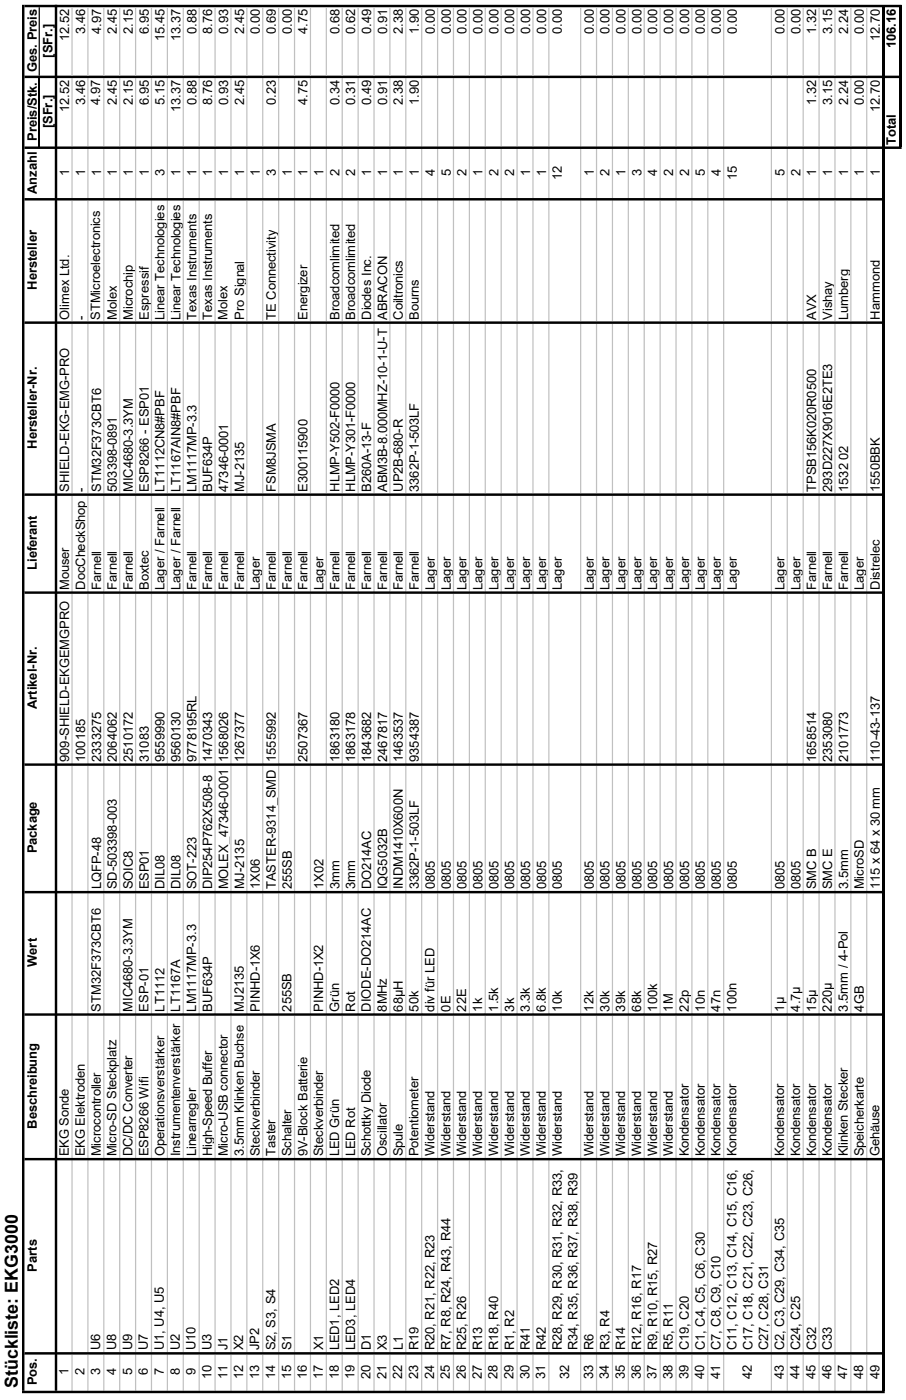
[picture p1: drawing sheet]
<svg xmlns="http://www.w3.org/2000/svg" width="157mm" height="243mm" viewBox="0 0 157 243" stroke-linecap="round" stroke-linejoin="round" font-family="sans-serif">
<defs><g id="words">
<text font-size="3.1" x="3.1" y="240.6" transform="rotate(-90 3.1 240.6)">Stückliste: EKG3000</text>
<g font-size="2.2">
<text x="14.7" y="5.9" transform="rotate(-90 14.7 5.9)">3.46</text>
<text x="17.5" y="5.9" transform="rotate(-90 17.5 5.9)">4.97</text>
<text x="20.2" y="5.9" transform="rotate(-90 20.2 5.9)">2.45</text>
<text x="23" y="5.9" transform="rotate(-90 23 5.9)">2.15</text>
<text x="25.7" y="5.9" transform="rotate(-90 25.7 5.9)">6.95</text>
<text x="34" y="5.9" transform="rotate(-90 34 5.9)">0.88</text>
<text x="36.7" y="5.9" transform="rotate(-90 36.7 5.9)">8.76</text>
<text x="39.5" y="5.9" transform="rotate(-90 39.5 5.9)">0.93</text>
<text x="42.3" y="5.9" transform="rotate(-90 42.3 5.9)">2.45</text>
<text x="45" y="5.9" transform="rotate(-90 45 5.9)">0.00</text>
<text x="47.8" y="5.9" transform="rotate(-90 47.8 5.9)">0.69</text>
<text x="50.5" y="5.9" transform="rotate(-90 50.5 5.9)">0.00</text>
<text x="53.3" y="5.9" transform="rotate(-90 53.3 5.9)">4.75</text>
<text x="58.8" y="5.9" transform="rotate(-90 58.8 5.9)">0.68</text>
<text x="61.5" y="5.9" transform="rotate(-90 61.5 5.9)">0.62</text>
<text x="64.3" y="5.9" transform="rotate(-90 64.3 5.9)">0.49</text>
<text x="67" y="5.9" transform="rotate(-90 67 5.9)">0.91</text>
<text x="69.8" y="5.9" transform="rotate(-90 69.8 5.9)">2.38</text>
<text x="72.5" y="5.9" transform="rotate(-90 72.5 5.9)">1.90</text>
<text x="75.3" y="5.9" transform="rotate(-90 75.3 5.9)">0.00</text>
<text x="78" y="5.9" transform="rotate(-90 78 5.9)">0.00</text>
<text x="80.8" y="5.9" transform="rotate(-90 80.8 5.9)">0.00</text>
<text x="83.5" y="5.9" transform="rotate(-90 83.5 5.9)">0.00</text>
<text x="86.3" y="5.9" transform="rotate(-90 86.3 5.9)">0.00</text>
<text x="89" y="5.9" transform="rotate(-90 89 5.9)">0.00</text>
<text x="91.8" y="5.9" transform="rotate(-90 91.8 5.9)">0.00</text>
<text x="94.5" y="5.9" transform="rotate(-90 94.5 5.9)">0.00</text>
<text x="97.3" y="5.9" transform="rotate(-90 97.3 5.9)">0.00</text>
<text x="102.8" y="5.9" transform="rotate(-90 102.8 5.9)">0.00</text>
<text x="105.5" y="5.9" transform="rotate(-90 105.5 5.9)">0.00</text>
<text x="108.3" y="5.9" transform="rotate(-90 108.3 5.9)">0.00</text>
<text x="111" y="5.9" transform="rotate(-90 111 5.9)">0.00</text>
<text x="113.8" y="5.9" transform="rotate(-90 113.8 5.9)">0.00</text>
<text x="116.5" y="5.9" transform="rotate(-90 116.5 5.9)">0.00</text>
<text x="119.3" y="5.9" transform="rotate(-90 119.3 5.9)">0.00</text>
<text x="122" y="5.9" transform="rotate(-90 122 5.9)">0.00</text>
<text x="124.8" y="5.9" transform="rotate(-90 124.8 5.9)">0.00</text>
<text x="127.6" y="5.9" transform="rotate(-90 127.6 5.9)">0.00</text>
<text x="135.8" y="5.9" transform="rotate(-90 135.8 5.9)">0.00</text>
<text x="138.6" y="5.9" transform="rotate(-90 138.6 5.9)">0.00</text>
<text x="141.3" y="5.9" transform="rotate(-90 141.3 5.9)">1.32</text>
<text x="144.1" y="5.9" transform="rotate(-90 144.1 5.9)">3.15</text>
<text x="146.8" y="5.9" transform="rotate(-90 146.8 5.9)">2.24</text>
<text x="149.6" y="5.9" transform="rotate(-90 149.6 5.9)">0.00</text>
<text x="9.1" y="10" transform="rotate(-90 9.1 10)">[SFr.]</text>
<text x="12" y="7.1" transform="rotate(-90 12 7.1)">12.52</text>
<text x="28.5" y="7.1" transform="rotate(-90 28.5 7.1)">15.45</text>
<text x="31.2" y="7.1" transform="rotate(-90 31.2 7.1)">13.37</text>
<text x="152.3" y="7.1" transform="rotate(-90 152.3 7.1)">12.70</text>
<text x="155.1" y="8.3" transform="rotate(-90 155.1 8.3)">106.16</text>
<text x="6.4" y="12.5" transform="rotate(-90 6.4 12.5)">Ges. Preis</text>
<text x="9.1" y="22.3" transform="rotate(-90 9.1 22.3)">[SFr.]</text>
<text x="12" y="19.4" transform="rotate(-90 12 19.4)">12.52</text>
<text x="14.7" y="18.1" transform="rotate(-90 14.7 18.1)">3.46</text>
<text x="17.4" y="18.1" transform="rotate(-90 17.4 18.1)">4.97</text>
<text x="20.2" y="18.1" transform="rotate(-90 20.2 18.1)">2.45</text>
<text x="23" y="18.1" transform="rotate(-90 23 18.1)">2.15</text>
<text x="25.7" y="18.1" transform="rotate(-90 25.7 18.1)">6.95</text>
<text x="28.5" y="18.1" transform="rotate(-90 28.5 18.1)">5.15</text>
<text x="31.2" y="19.4" transform="rotate(-90 31.2 19.4)">13.37</text>
<text x="34" y="18.1" transform="rotate(-90 34 18.1)">0.88</text>
<text x="36.7" y="18.1" transform="rotate(-90 36.7 18.1)">8.76</text>
<text x="39.5" y="18.1" transform="rotate(-90 39.5 18.1)">0.93</text>
<text x="42.3" y="18.1" transform="rotate(-90 42.3 18.1)">2.45</text>
<text x="47.8" y="18.1" transform="rotate(-90 47.8 18.1)">0.23</text>
<text x="53.3" y="18.1" transform="rotate(-90 53.3 18.1)">4.75</text>
<text x="58.8" y="18.1" transform="rotate(-90 58.8 18.1)">0.34</text>
<text x="61.5" y="18.1" transform="rotate(-90 61.5 18.1)">0.31</text>
<text x="64.3" y="18.1" transform="rotate(-90 64.3 18.1)">0.49</text>
<text x="67" y="18.1" transform="rotate(-90 67 18.1)">0.91</text>
<text x="69.8" y="18.1" transform="rotate(-90 69.8 18.1)">2.38</text>
<text x="72.5" y="18.1" transform="rotate(-90 72.5 18.1)">1.90</text>
<text x="141.3" y="18.1" transform="rotate(-90 141.3 18.1)">1.32</text>
<text x="144.1" y="18.1" transform="rotate(-90 144.1 18.1)">3.15</text>
<text x="146.8" y="18.1" transform="rotate(-90 146.8 18.1)">2.24</text>
<text x="149.6" y="18.1" transform="rotate(-90 149.6 18.1)">0.00</text>
<text x="152.3" y="19.4" transform="rotate(-90 152.3 19.4)">12.70</text>
<text x="6.4" y="24.4" transform="rotate(-90 6.4 24.4)">Preis/Stk.</text>
<text x="155.1" y="25.1" transform="rotate(-90 155.1 25.1)">Total</text>
<text x="6.4" y="33.6" transform="rotate(-90 6.4 33.6)">Anzahl</text>
<text x="12" y="30.5" transform="rotate(-90 12 30.5)">1</text>
<text x="14.7" y="30.5" transform="rotate(-90 14.7 30.5)">1</text>
<text x="17.5" y="30.5" transform="rotate(-90 17.5 30.5)">1</text>
<text x="20.2" y="30.5" transform="rotate(-90 20.2 30.5)">1</text>
<text x="23" y="30.5" transform="rotate(-90 23 30.5)">1</text>
<text x="25.7" y="30.5" transform="rotate(-90 25.7 30.5)">1</text>
<text x="28.5" y="30.5" transform="rotate(-90 28.5 30.5)">3</text>
<text x="31.2" y="30.5" transform="rotate(-90 31.2 30.5)">1</text>
<text x="34" y="30.5" transform="rotate(-90 34 30.5)">1</text>
<text x="36.7" y="30.5" transform="rotate(-90 36.7 30.5)">1</text>
<text x="39.5" y="30.5" transform="rotate(-90 39.5 30.5)">1</text>
<text x="42.3" y="30.5" transform="rotate(-90 42.3 30.5)">1</text>
<text x="45" y="30.5" transform="rotate(-90 45 30.5)">1</text>
<text x="47.8" y="30.5" transform="rotate(-90 47.8 30.5)">3</text>
<text x="50.5" y="30.5" transform="rotate(-90 50.5 30.5)">1</text>
<text x="53.3" y="30.5" transform="rotate(-90 53.3 30.5)">1</text>
<text x="56" y="30.5" transform="rotate(-90 56 30.5)">1</text>
<text x="58.8" y="30.5" transform="rotate(-90 58.8 30.5)">2</text>
<text x="61.5" y="30.5" transform="rotate(-90 61.5 30.5)">2</text>
<text x="64.3" y="30.5" transform="rotate(-90 64.3 30.5)">1</text>
<text x="67" y="30.5" transform="rotate(-90 67 30.5)">1</text>
<text x="69.8" y="30.5" transform="rotate(-90 69.8 30.5)">1</text>
<text x="72.5" y="30.5" transform="rotate(-90 72.5 30.5)">1</text>
<text x="75.3" y="30.5" transform="rotate(-90 75.3 30.5)">4</text>
<text x="78" y="30.5" transform="rotate(-90 78 30.5)">5</text>
<text x="80.8" y="30.5" transform="rotate(-90 80.8 30.5)">2</text>
<text x="83.5" y="30.5" transform="rotate(-90 83.5 30.5)">1</text>
<text x="86.3" y="30.5" transform="rotate(-90 86.3 30.5)">2</text>
<text x="89" y="30.5" transform="rotate(-90 89 30.5)">2</text>
<text x="91.8" y="30.5" transform="rotate(-90 91.8 30.5)">1</text>
<text x="94.5" y="30.5" transform="rotate(-90 94.5 30.5)">1</text>
<text x="97.3" y="31.1" transform="rotate(-90 97.3 31.1)">12</text>
<text x="102.8" y="30.5" transform="rotate(-90 102.8 30.5)">1</text>
<text x="105.5" y="30.5" transform="rotate(-90 105.5 30.5)">2</text>
<text x="108.3" y="30.5" transform="rotate(-90 108.3 30.5)">1</text>
<text x="111" y="30.5" transform="rotate(-90 111 30.5)">3</text>
<text x="113.8" y="30.5" transform="rotate(-90 113.8 30.5)">4</text>
<text x="116.5" y="30.5" transform="rotate(-90 116.5 30.5)">2</text>
<text x="119.3" y="30.5" transform="rotate(-90 119.3 30.5)">2</text>
<text x="122" y="30.5" transform="rotate(-90 122 30.5)">5</text>
<text x="124.8" y="30.5" transform="rotate(-90 124.8 30.5)">4</text>
<text x="127.6" y="31.1" transform="rotate(-90 127.6 31.1)">15</text>
<text x="135.8" y="30.5" transform="rotate(-90 135.8 30.5)">5</text>
<text x="138.6" y="30.5" transform="rotate(-90 138.6 30.5)">2</text>
<text x="141.3" y="30.5" transform="rotate(-90 141.3 30.5)">1</text>
<text x="144.1" y="30.5" transform="rotate(-90 144.1 30.5)">1</text>
<text x="146.8" y="30.5" transform="rotate(-90 146.8 30.5)">1</text>
<text x="149.6" y="30.5" transform="rotate(-90 149.6 30.5)">1</text>
<text x="152.3" y="30.5" transform="rotate(-90 152.3 30.5)">1</text>
<text x="6.4" y="50.2" transform="rotate(-90 6.4 50.2)">Hersteller</text>
<text x="12" y="55.4" transform="rotate(-90 12 55.4)">Olimex Ltd.</text>
<text x="14.7" y="55.4" transform="rotate(-90 14.7 55.4)">-</text>
<text x="17.4" y="55.4" transform="rotate(-90 17.4 55.4)">STMicroelectronics</text>
<text x="20.2" y="55.4" transform="rotate(-90 20.2 55.4)">Molex</text>
<text x="23" y="55.4" transform="rotate(-90 23 55.4)">Microchip</text>
<text x="25.7" y="55.4" transform="rotate(-90 25.7 55.4)">Espressif</text>
<text x="28.5" y="55.4" transform="rotate(-90 28.5 55.4)">Linear Technologies</text>
<text x="31.2" y="55.4" transform="rotate(-90 31.2 55.4)">Linear Technologies</text>
<text x="34" y="55.4" transform="rotate(-90 34 55.4)">Texas Instruments</text>
<text x="36.7" y="55.4" transform="rotate(-90 36.7 55.4)">Texas Instruments</text>
<text x="39.4" y="55.4" transform="rotate(-90 39.4 55.4)">Molex</text>
<text x="42.3" y="55.4" transform="rotate(-90 42.3 55.4)">Pro Signal</text>
<text x="47.8" y="55.4" transform="rotate(-90 47.8 55.4)">TE Connectivity</text>
<text x="53.3" y="55.4" transform="rotate(-90 53.3 55.4)">Energizer</text>
<text x="58.8" y="55.4" transform="rotate(-90 58.8 55.4)">Broadcomlimited</text>
<text x="61.5" y="55.4" transform="rotate(-90 61.5 55.4)">Broadcomlimited</text>
<text x="64.3" y="55.4" transform="rotate(-90 64.3 55.4)">Diodes Inc.</text>
<text x="67" y="55.4" transform="rotate(-90 67 55.4)">ABRACON</text>
<text x="69.8" y="55.4" transform="rotate(-90 69.8 55.4)">Coiltronics</text>
<text x="72.5" y="55.4" transform="rotate(-90 72.5 55.4)">Bourns</text>
<text x="141.3" y="55.4" transform="rotate(-90 141.3 55.4)">AVX</text>
<text x="144.1" y="55.4" transform="rotate(-90 144.1 55.4)">Vishay</text>
<text x="146.8" y="55.4" transform="rotate(-90 146.8 55.4)">Lumberg</text>
<text x="152.3" y="55.4" transform="rotate(-90 152.3 55.4)">Hammond</text>
<text x="6.4" y="77.8" transform="rotate(-90 6.4 77.8)">Hersteller-Nr.</text>
<text x="12" y="85.2" transform="rotate(-90 12 85.2)">SHIELD-EKG-EMG-PRO</text>
<text x="14.7" y="85.2" transform="rotate(-90 14.7 85.2)">-</text>
<text x="17.5" y="85.2" transform="rotate(-90 17.5 85.2)">STM32F373CBT6</text>
<text x="20.2" y="85.2" transform="rotate(-90 20.2 85.2)">503398-0891</text>
<text x="23" y="85.2" transform="rotate(-90 23 85.2)">MIC4680-3.3YM</text>
<text x="25.7" y="85.2" transform="rotate(-90 25.7 85.2)">ESP8266 - ESP01</text>
<text x="28.5" y="85.2" transform="rotate(-90 28.5 85.2)">LT1112CN8#PBF</text>
<text x="31.2" y="85.2" transform="rotate(-90 31.2 85.2)">LT1167AIN8#PBF</text>
<text x="34" y="85.2" transform="rotate(-90 34 85.2)">LM1117MP-3.3</text>
<text x="36.7" y="85.2" transform="rotate(-90 36.7 85.2)">BUF634P</text>
<text x="39.5" y="85.2" transform="rotate(-90 39.5 85.2)">47346-0001</text>
<text x="42.3" y="85.2" transform="rotate(-90 42.3 85.2)">MJ-2135</text>
<text x="47.8" y="85.2" transform="rotate(-90 47.8 85.2)">FSM8JSMA</text>
<text x="53.3" y="85.2" transform="rotate(-90 53.3 85.2)">E300115900</text>
<text x="58.8" y="85.2" transform="rotate(-90 58.8 85.2)">HLMP-Y502-F0000</text>
<text x="61.5" y="85.2" transform="rotate(-90 61.5 85.2)">HLMP-Y301-F0000</text>
<text x="64.3" y="85.2" transform="rotate(-90 64.3 85.2)">B260A-13-F</text>
<text x="67" y="85.2" transform="rotate(-90 67 85.2)">ABM3B-8.000MHZ-10-1-U-T</text>
<text x="69.8" y="85.2" transform="rotate(-90 69.8 85.2)">UP2B-680-R</text>
<text x="72.5" y="85.2" transform="rotate(-90 72.5 85.2)">3362P-1-503LF</text>
<text x="141.3" y="85.2" transform="rotate(-90 141.3 85.2)">TPSB156K020R0500</text>
<text x="144.1" y="85.2" transform="rotate(-90 144.1 85.2)">293D227X9016E2TE3</text>
<text x="146.8" y="85.2" transform="rotate(-90 146.8 85.2)">1532 02</text>
<text x="152.3" y="85.2" transform="rotate(-90 152.3 85.2)">1550BBK</text>
<text x="6.4" y="98.7" transform="rotate(-90 6.4 98.7)">Lieferant</text>
<text x="12" y="102.2" transform="rotate(-90 12 102.2)">Mouser</text>
<text x="14.7" y="102.2" transform="rotate(-90 14.7 102.2)">DocCheckShop</text>
<text x="17.5" y="102.2" transform="rotate(-90 17.5 102.2)">Farnell</text>
<text x="20.2" y="102.2" transform="rotate(-90 20.2 102.2)">Farnell</text>
<text x="23" y="102.2" transform="rotate(-90 23 102.2)">Farnell</text>
<text x="25.7" y="102.2" transform="rotate(-90 25.7 102.2)">Boxtec</text>
<text x="28.5" y="102.2" transform="rotate(-90 28.5 102.2)">Lager / Farnell</text>
<text x="31.2" y="102.2" transform="rotate(-90 31.2 102.2)">Lager / Farnell</text>
<text x="34" y="102.2" transform="rotate(-90 34 102.2)">Farnell</text>
<text x="36.7" y="102.2" transform="rotate(-90 36.7 102.2)">Farnell</text>
<text x="39.5" y="102.2" transform="rotate(-90 39.5 102.2)">Farnell</text>
<text x="42.3" y="102.2" transform="rotate(-90 42.3 102.2)">Farnell</text>
<text x="45" y="102.2" transform="rotate(-90 45 102.2)">Lager</text>
<text x="47.8" y="102.2" transform="rotate(-90 47.8 102.2)">Farnell</text>
<text x="50.5" y="102.2" transform="rotate(-90 50.5 102.2)">Farnell</text>
<text x="53.3" y="102.2" transform="rotate(-90 53.3 102.2)">Farnell</text>
<text x="56" y="102.2" transform="rotate(-90 56 102.2)">Lager</text>
<text x="58.8" y="102.2" transform="rotate(-90 58.8 102.2)">Farnell</text>
<text x="61.5" y="102.2" transform="rotate(-90 61.5 102.2)">Farnell</text>
<text x="64.3" y="102.2" transform="rotate(-90 64.3 102.2)">Farnell</text>
<text x="67" y="102.2" transform="rotate(-90 67 102.2)">Farnell</text>
<text x="69.8" y="102.2" transform="rotate(-90 69.8 102.2)">Farnell</text>
<text x="72.5" y="102.2" transform="rotate(-90 72.5 102.2)">Farnell</text>
<text x="75.3" y="102.2" transform="rotate(-90 75.3 102.2)">Lager</text>
<text x="78" y="102.2" transform="rotate(-90 78 102.2)">Lager</text>
<text x="80.8" y="102.2" transform="rotate(-90 80.8 102.2)">Lager</text>
<text x="83.5" y="102.2" transform="rotate(-90 83.5 102.2)">Lager</text>
<text x="86.3" y="102.2" transform="rotate(-90 86.3 102.2)">Lager</text>
<text x="89" y="102.2" transform="rotate(-90 89 102.2)">Lager</text>
<text x="91.8" y="102.2" transform="rotate(-90 91.8 102.2)">Lager</text>
<text x="94.5" y="102.2" transform="rotate(-90 94.5 102.2)">Lager</text>
<text x="97.3" y="102.2" transform="rotate(-90 97.3 102.2)">Lager</text>
<text x="102.8" y="102.2" transform="rotate(-90 102.8 102.2)">Lager</text>
<text x="105.5" y="102.2" transform="rotate(-90 105.5 102.2)">Lager</text>
<text x="108.3" y="102.2" transform="rotate(-90 108.3 102.2)">Lager</text>
<text x="111" y="102.2" transform="rotate(-90 111 102.2)">Lager</text>
<text x="113.8" y="102.2" transform="rotate(-90 113.8 102.2)">Lager</text>
<text x="116.5" y="102.2" transform="rotate(-90 116.5 102.2)">Lager</text>
<text x="119.3" y="102.2" transform="rotate(-90 119.3 102.2)">Lager</text>
<text x="122" y="102.2" transform="rotate(-90 122 102.2)">Lager</text>
<text x="124.8" y="102.2" transform="rotate(-90 124.8 102.2)">Lager</text>
<text x="127.6" y="102.2" transform="rotate(-90 127.6 102.2)">Lager</text>
<text x="135.8" y="102.2" transform="rotate(-90 135.8 102.2)">Lager</text>
<text x="138.6" y="102.2" transform="rotate(-90 138.6 102.2)">Lager</text>
<text x="141.3" y="102.2" transform="rotate(-90 141.3 102.2)">Farnell</text>
<text x="144.1" y="102.2" transform="rotate(-90 144.1 102.2)">Farnell</text>
<text x="146.8" y="102.2" transform="rotate(-90 146.8 102.2)">Farnell</text>
<text x="149.6" y="102.2" transform="rotate(-90 149.6 102.2)">Lager</text>
<text x="152.3" y="102.2" transform="rotate(-90 152.3 102.2)">Distrelec</text>
<text x="6.4" y="122.8" transform="rotate(-90 6.4 122.8)">Artikel-Nr.</text>
<text x="12" y="132" transform="rotate(-90 12 132)">909-SHIELD-EKGEMGPRO</text>
<text x="14.7" y="132" transform="rotate(-90 14.7 132)">100185</text>
<text x="17.5" y="132" transform="rotate(-90 17.5 132)">2333275</text>
<text x="20.2" y="132" transform="rotate(-90 20.2 132)">2064062</text>
<text x="23" y="132" transform="rotate(-90 23 132)">2510172</text>
<text x="25.7" y="132" transform="rotate(-90 25.7 132)">31083</text>
<text x="28.5" y="132" transform="rotate(-90 28.5 132)">9559990</text>
<text x="31.2" y="132" transform="rotate(-90 31.2 132)">9560130</text>
<text x="34" y="132" transform="rotate(-90 34 132)">9778195RL</text>
<text x="36.7" y="132" transform="rotate(-90 36.7 132)">1470343</text>
<text x="39.5" y="132" transform="rotate(-90 39.5 132)">1568026</text>
<text x="42.3" y="132" transform="rotate(-90 42.3 132)">1267377</text>
<text x="47.8" y="132" transform="rotate(-90 47.8 132)">1555992</text>
<text x="53.3" y="132" transform="rotate(-90 53.3 132)">2507367</text>
<text x="58.8" y="132" transform="rotate(-90 58.8 132)">1863180</text>
<text x="61.5" y="132" transform="rotate(-90 61.5 132)">1863178</text>
<text x="64.3" y="132" transform="rotate(-90 64.3 132)">1843682</text>
<text x="67" y="132" transform="rotate(-90 67 132)">2467817</text>
<text x="69.8" y="132" transform="rotate(-90 69.8 132)">1463537</text>
<text x="72.5" y="132" transform="rotate(-90 72.5 132)">9354387</text>
<text x="141.3" y="132" transform="rotate(-90 141.3 132)">1658514</text>
<text x="144.1" y="132" transform="rotate(-90 144.1 132)">2353080</text>
<text x="146.8" y="132" transform="rotate(-90 146.8 132)">2101773</text>
<text x="152.3" y="132" transform="rotate(-90 152.3 132)">110-43-137</text>
<text x="6.4" y="147.9" transform="rotate(-90 6.4 147.9)">Package</text>
<text x="17.5" y="154.1" transform="rotate(-90 17.5 154.1)">LQFP-48</text>
<text x="20.2" y="154.1" transform="rotate(-90 20.2 154.1)">SD-503398-003</text>
<text x="23" y="154.1" transform="rotate(-90 23 154.1)">SOIC8</text>
<text x="25.7" y="154.1" transform="rotate(-90 25.7 154.1)">ESP01</text>
<text x="28.5" y="154.1" transform="rotate(-90 28.5 154.1)">DIL08</text>
<text x="31.2" y="154.1" transform="rotate(-90 31.2 154.1)">DIL08</text>
<text x="34" y="154.1" transform="rotate(-90 34 154.1)">SOT-223</text>
<text x="36.7" y="154.1" transform="rotate(-90 36.7 154.1)">DIP254P762X508-8</text>
<text x="39.5" y="154.1" transform="rotate(-90 39.5 154.1)">MOLEX_47346-0001</text>
<text x="42.3" y="154.1" transform="rotate(-90 42.3 154.1)">MJ-2135</text>
<text x="45" y="154.1" transform="rotate(-90 45 154.1)">1X06</text>
<text x="47.8" y="154.1" transform="rotate(-90 47.8 154.1)">TASTER-9314_SMD</text>
<text x="50.5" y="154.1" transform="rotate(-90 50.5 154.1)">255SB</text>
<text x="56" y="154.1" transform="rotate(-90 56 154.1)">1X02</text>
<text x="58.8" y="154.1" transform="rotate(-90 58.8 154.1)">3mm</text>
<text x="61.5" y="154.1" transform="rotate(-90 61.5 154.1)">3mm</text>
<text x="64.3" y="154.1" transform="rotate(-90 64.3 154.1)">DO214AC</text>
<text x="67" y="154.1" transform="rotate(-90 67 154.1)">IQG5032B</text>
<text x="69.8" y="154.1" transform="rotate(-90 69.8 154.1)">INDM1410X600N</text>
<text x="72.5" y="154.1" transform="rotate(-90 72.5 154.1)">3362P-1-503LF</text>
<text x="75.3" y="154.1" transform="rotate(-90 75.3 154.1)">0805</text>
<text x="78" y="154.1" transform="rotate(-90 78 154.1)">0805</text>
<text x="80.8" y="154.1" transform="rotate(-90 80.8 154.1)">0805</text>
<text x="83.5" y="154.1" transform="rotate(-90 83.5 154.1)">0805</text>
<text x="86.3" y="154.1" transform="rotate(-90 86.3 154.1)">0805</text>
<text x="89" y="154.1" transform="rotate(-90 89 154.1)">0805</text>
<text x="91.8" y="154.1" transform="rotate(-90 91.8 154.1)">0805</text>
<text x="94.5" y="154.1" transform="rotate(-90 94.5 154.1)">0805</text>
<text x="97.3" y="154.1" transform="rotate(-90 97.3 154.1)">0805</text>
<text x="102.8" y="154.1" transform="rotate(-90 102.8 154.1)">0805</text>
<text x="105.5" y="154.1" transform="rotate(-90 105.5 154.1)">0805</text>
<text x="108.3" y="154.1" transform="rotate(-90 108.3 154.1)">0805</text>
<text x="111" y="154.1" transform="rotate(-90 111 154.1)">0805</text>
<text x="113.8" y="154.1" transform="rotate(-90 113.8 154.1)">0805</text>
<text x="116.5" y="154.1" transform="rotate(-90 116.5 154.1)">0805</text>
<text x="119.3" y="154.1" transform="rotate(-90 119.3 154.1)">0805</text>
<text x="122" y="154.1" transform="rotate(-90 122 154.1)">0805</text>
<text x="124.8" y="154.1" transform="rotate(-90 124.8 154.1)">0805</text>
<text x="127.6" y="154.1" transform="rotate(-90 127.6 154.1)">0805</text>
<text x="135.8" y="154.1" transform="rotate(-90 135.8 154.1)">0805</text>
<text x="138.6" y="154.1" transform="rotate(-90 138.6 154.1)">0805</text>
<text x="141.3" y="154.1" transform="rotate(-90 141.3 154.1)">SMC B</text>
<text x="144.1" y="154.1" transform="rotate(-90 144.1 154.1)">SMC E</text>
<text x="146.8" y="154.1" transform="rotate(-90 146.8 154.1)">3.5mm</text>
<text x="149.6" y="154.1" transform="rotate(-90 149.6 154.1)">MicroSD</text>
<text x="152.3" y="154.1" transform="rotate(-90 152.3 154.1)">115 x 64 x 30 mm</text>
<text x="6.4" y="167.5" transform="rotate(-90 6.4 167.5)">Wert</text>
<text x="17.4" y="175.3" transform="rotate(-90 17.4 175.3)">STM32F373CBT6</text>
<text x="22.9" y="175.3" transform="rotate(-90 22.9 175.3)">MIC4680-3.3YM</text>
<text x="25.7" y="175.3" transform="rotate(-90 25.7 175.3)">ESP-01</text>
<text x="28.4" y="175.3" transform="rotate(-90 28.4 175.3)">LT1112</text>
<text x="31.2" y="175.3" transform="rotate(-90 31.2 175.3)">LT1167A</text>
<text x="34" y="175.3" transform="rotate(-90 34 175.3)">LM1117MP-3.3</text>
<text x="36.7" y="175.3" transform="rotate(-90 36.7 175.3)">BUF634P</text>
<text x="42.2" y="175.3" transform="rotate(-90 42.2 175.3)">MJ2135</text>
<text x="45" y="175.3" transform="rotate(-90 45 175.3)">PINHD-1X6</text>
<text x="50.5" y="175.3" transform="rotate(-90 50.5 175.3)">255SB</text>
<text x="56" y="175.3" transform="rotate(-90 56 175.3)">PINHD-1X2</text>
<text x="58.7" y="175.3" transform="rotate(-90 58.7 175.3)">Grün</text>
<text x="61.5" y="175.3" transform="rotate(-90 61.5 175.3)">Rot</text>
<text x="64.2" y="175.3" transform="rotate(-90 64.2 175.3)">DIODE-DO214AC</text>
<text x="67" y="175.3" transform="rotate(-90 67 175.3)">8MHz</text>
<text x="69.7" y="175.3" transform="rotate(-90 69.7 175.3)">68µH</text>
<text x="72.5" y="175.3" transform="rotate(-90 72.5 175.3)">50k</text>
<text x="75.2" y="175.3" transform="rotate(-90 75.2 175.3)">div für LED</text>
<text x="78" y="175.3" transform="rotate(-90 78 175.3)">0E</text>
<text x="80.7" y="175.3" transform="rotate(-90 80.7 175.3)">22E</text>
<text x="83.5" y="175.3" transform="rotate(-90 83.5 175.3)">1k</text>
<text x="86.2" y="175.3" transform="rotate(-90 86.2 175.3)">1.5k</text>
<text x="89" y="175.3" transform="rotate(-90 89 175.3)">3k</text>
<text x="91.7" y="175.3" transform="rotate(-90 91.7 175.3)">3.3k</text>
<text x="94.5" y="175.3" transform="rotate(-90 94.5 175.3)">6.8k</text>
<text x="97.2" y="175.3" transform="rotate(-90 97.2 175.3)">10k</text>
<text x="102.7" y="175.3" transform="rotate(-90 102.7 175.3)">12k</text>
<text x="105.5" y="175.3" transform="rotate(-90 105.5 175.3)">30k</text>
<text x="108.2" y="175.3" transform="rotate(-90 108.2 175.3)">39k</text>
<text x="111" y="175.3" transform="rotate(-90 111 175.3)">68k</text>
<text x="113.8" y="175.3" transform="rotate(-90 113.8 175.3)">100k</text>
<text x="116.5" y="175.3" transform="rotate(-90 116.5 175.3)">1M</text>
<text x="119.3" y="175.3" transform="rotate(-90 119.3 175.3)">22p</text>
<text x="122" y="175.3" transform="rotate(-90 122 175.3)">10n</text>
<text x="124.8" y="175.3" transform="rotate(-90 124.8 175.3)">47n</text>
<text x="127.5" y="175.3" transform="rotate(-90 127.5 175.3)">100n</text>
<text x="135.8" y="175.3" transform="rotate(-90 135.8 175.3)">1µ</text>
<text x="138.5" y="175.3" transform="rotate(-90 138.5 175.3)">4.7µ</text>
<text x="141.3" y="175.3" transform="rotate(-90 141.3 175.3)">15µ</text>
<text x="144" y="175.3" transform="rotate(-90 144 175.3)">220µ</text>
<text x="146.8" y="175.3" transform="rotate(-90 146.8 175.3)">3.5mm / 4-Pol</text>
<text x="149.5" y="175.3" transform="rotate(-90 149.5 175.3)">4GB</text>
<text x="6.4" y="195.6" transform="rotate(-90 6.4 195.6)">Beschreibung</text>
<text x="11.9" y="200.3" transform="rotate(-90 11.9 200.3)">EKG Sonde</text>
<text x="14.7" y="200.3" transform="rotate(-90 14.7 200.3)">EKG Elektroden</text>
<text x="17.4" y="200.3" transform="rotate(-90 17.4 200.3)">Microcontroller</text>
<text x="20.2" y="200.3" transform="rotate(-90 20.2 200.3)">Micro-SD Steckplatz</text>
<text x="22.9" y="200.3" transform="rotate(-90 22.9 200.3)">DC/DC Converter</text>
<text x="25.7" y="200.3" transform="rotate(-90 25.7 200.3)">ESP8266 Wifi</text>
<text x="28.4" y="200.3" transform="rotate(-90 28.4 200.3)">Operationsverstärker</text>
<text x="31.2" y="200.3" transform="rotate(-90 31.2 200.3)">Instrumentenverstärker</text>
<text x="34" y="200.3" transform="rotate(-90 34 200.3)">Linearregler</text>
<text x="36.7" y="200.3" transform="rotate(-90 36.7 200.3)">High-Speed Buffer</text>
<text x="39.5" y="200.3" transform="rotate(-90 39.5 200.3)">Micro-USB connector</text>
<text x="42.2" y="200.3" transform="rotate(-90 42.2 200.3)">3.5mm Klinken Buchse</text>
<text x="45" y="200.3" transform="rotate(-90 45 200.3)">Steckverbinder</text>
<text x="47.7" y="200.3" transform="rotate(-90 47.7 200.3)">Taster</text>
<text x="50.5" y="200.3" transform="rotate(-90 50.5 200.3)">Schalter</text>
<text x="53.2" y="200.3" transform="rotate(-90 53.2 200.3)">9V-Block Batterie</text>
<text x="56" y="200.3" transform="rotate(-90 56 200.3)">Steckverbinder</text>
<text x="58.7" y="200.3" transform="rotate(-90 58.7 200.3)">LED Grün</text>
<text x="61.5" y="200.3" transform="rotate(-90 61.5 200.3)">LED Rot</text>
<text x="64.2" y="200.3" transform="rotate(-90 64.2 200.3)">Schottky Diode</text>
<text x="67" y="200.3" transform="rotate(-90 67 200.3)">Oscillator</text>
<text x="69.7" y="200.3" transform="rotate(-90 69.7 200.3)">Spule</text>
<text x="72.5" y="200.3" transform="rotate(-90 72.5 200.3)">Potentiometer</text>
<text x="75.2" y="200.3" transform="rotate(-90 75.2 200.3)">Widerstand</text>
<text x="78" y="200.3" transform="rotate(-90 78 200.3)">Widerstand</text>
<text x="80.7" y="200.3" transform="rotate(-90 80.7 200.3)">Widerstand</text>
<text x="83.5" y="200.3" transform="rotate(-90 83.5 200.3)">Widerstand</text>
<text x="86.2" y="200.3" transform="rotate(-90 86.2 200.3)">Widerstand</text>
<text x="89" y="200.3" transform="rotate(-90 89 200.3)">Widerstand</text>
<text x="91.7" y="200.3" transform="rotate(-90 91.7 200.3)">Widerstand</text>
<text x="94.5" y="200.3" transform="rotate(-90 94.5 200.3)">Widerstand</text>
<text x="97.2" y="200.3" transform="rotate(-90 97.2 200.3)">Widerstand</text>
<text x="102.7" y="200.3" transform="rotate(-90 102.7 200.3)">Widerstand</text>
<text x="105.5" y="200.3" transform="rotate(-90 105.5 200.3)">Widerstand</text>
<text x="108.2" y="200.3" transform="rotate(-90 108.2 200.3)">Widerstand</text>
<text x="111" y="200.3" transform="rotate(-90 111 200.3)">Widerstand</text>
<text x="113.8" y="200.3" transform="rotate(-90 113.8 200.3)">Widerstand</text>
<text x="116.5" y="200.3" transform="rotate(-90 116.5 200.3)">Widerstand</text>
<text x="119.3" y="200.3" transform="rotate(-90 119.3 200.3)">Kondensator</text>
<text x="122" y="200.3" transform="rotate(-90 122 200.3)">Kondensator</text>
<text x="124.8" y="200.3" transform="rotate(-90 124.8 200.3)">Kondensator</text>
<text x="127.5" y="200.3" transform="rotate(-90 127.5 200.3)">Kondensator</text>
<text x="135.8" y="200.3" transform="rotate(-90 135.8 200.3)">Kondensator</text>
<text x="138.5" y="200.3" transform="rotate(-90 138.5 200.3)">Kondensator</text>
<text x="141.3" y="200.3" transform="rotate(-90 141.3 200.3)">Kondensator</text>
<text x="144" y="200.3" transform="rotate(-90 144 200.3)">Kondensator</text>
<text x="146.8" y="200.3" transform="rotate(-90 146.8 200.3)">Klinken Stecker</text>
<text x="149.5" y="200.3" transform="rotate(-90 149.5 200.3)">Speicherkarte</text>
<text x="152.3" y="200.3" transform="rotate(-90 152.3 200.3)">Gehäuse</text>
<text x="6.4" y="220.3" transform="rotate(-90 6.4 220.3)">Parts</text>
<text x="11.9" y="238.3" transform="rotate(-90 11.9 238.3)">1</text>
<text x="14.6" y="238.3" transform="rotate(-90 14.6 238.3)">2</text>
<text x="17.4" y="238.3" transform="rotate(-90 17.4 238.3)">3</text>
<text x="17.4" y="234" transform="rotate(-90 17.4 234)">U6</text>
<text x="20.1" y="238.3" transform="rotate(-90 20.1 238.3)">4</text>
<text x="20.1" y="234" transform="rotate(-90 20.1 234)">U8</text>
<text x="22.9" y="238.3" transform="rotate(-90 22.9 238.3)">5</text>
<text x="22.9" y="234" transform="rotate(-90 22.9 234)">U9</text>
<text x="25.6" y="238.3" transform="rotate(-90 25.6 238.3)">6</text>
<text x="25.6" y="234" transform="rotate(-90 25.6 234)">U7</text>
<text x="28.4" y="238.3" transform="rotate(-90 28.4 238.3)">7</text>
<text x="28.4" y="234" transform="rotate(-90 28.4 234)">U1, U4, U5</text>
<text x="31.1" y="238.3" transform="rotate(-90 31.1 238.3)">8</text>
<text x="31.1" y="234" transform="rotate(-90 31.1 234)">U2</text>
<text x="33.9" y="238.3" transform="rotate(-90 33.9 238.3)">9</text>
<text x="33.9" y="234" transform="rotate(-90 33.9 234)">U10</text>
<text x="36.6" y="238.9" transform="rotate(-90 36.6 238.9)">10</text>
<text x="36.6" y="234" transform="rotate(-90 36.6 234)">U3</text>
<text x="39.4" y="238.9" transform="rotate(-90 39.4 238.9)">11</text>
<text x="39.4" y="234" transform="rotate(-90 39.4 234)">J1</text>
<text x="42.1" y="238.9" transform="rotate(-90 42.1 238.9)">12</text>
<text x="42.1" y="234" transform="rotate(-90 42.1 234)">X2</text>
<text x="44.9" y="238.9" transform="rotate(-90 44.9 238.9)">13</text>
<text x="44.9" y="234" transform="rotate(-90 44.9 234)">JP2</text>
<text x="47.6" y="238.9" transform="rotate(-90 47.6 238.9)">14</text>
<text x="47.7" y="234" transform="rotate(-90 47.7 234)">S2, S3, S4</text>
<text x="50.4" y="238.9" transform="rotate(-90 50.4 238.9)">15</text>
<text x="50.5" y="234" transform="rotate(-90 50.5 234)">S1</text>
<text x="53.1" y="238.9" transform="rotate(-90 53.1 238.9)">16</text>
<text x="55.9" y="238.9" transform="rotate(-90 55.9 238.9)">17</text>
<text x="56" y="234" transform="rotate(-90 56 234)">X1</text>
<text x="58.6" y="238.9" transform="rotate(-90 58.6 238.9)">18</text>
<text x="58.7" y="234" transform="rotate(-90 58.7 234)">LED1, LED2</text>
<text x="61.4" y="238.9" transform="rotate(-90 61.4 238.9)">19</text>
<text x="61.5" y="234" transform="rotate(-90 61.5 234)">LED3, LED4</text>
<text x="64.1" y="238.9" transform="rotate(-90 64.1 238.9)">20</text>
<text x="64.2" y="234" transform="rotate(-90 64.2 234)">D1</text>
<text x="66.9" y="238.9" transform="rotate(-90 66.9 238.9)">21</text>
<text x="67" y="234" transform="rotate(-90 67 234)">X3</text>
<text x="69.6" y="238.9" transform="rotate(-90 69.6 238.9)">22</text>
<text x="69.7" y="234" transform="rotate(-90 69.7 234)">L1</text>
<text x="72.4" y="238.9" transform="rotate(-90 72.4 238.9)">23</text>
<text x="72.5" y="234" transform="rotate(-90 72.5 234)">R19</text>
<text x="75.1" y="238.9" transform="rotate(-90 75.1 238.9)">24</text>
<text x="75.2" y="234" transform="rotate(-90 75.2 234)">R20, R21, R22, R23</text>
<text x="77.9" y="238.9" transform="rotate(-90 77.9 238.9)">25</text>
<text x="78" y="234" transform="rotate(-90 78 234)">R7, R8, R24, R43, R44</text>
<text x="80.6" y="238.9" transform="rotate(-90 80.6 238.9)">26</text>
<text x="80.7" y="234" transform="rotate(-90 80.7 234)">R25, R26</text>
<text x="83.4" y="238.9" transform="rotate(-90 83.4 238.9)">27</text>
<text x="83.5" y="234" transform="rotate(-90 83.5 234)">R13</text>
<text x="86.1" y="238.9" transform="rotate(-90 86.1 238.9)">28</text>
<text x="86.2" y="234" transform="rotate(-90 86.2 234)">R18, R40</text>
<text x="88.9" y="238.9" transform="rotate(-90 88.9 238.9)">29</text>
<text x="89" y="234" transform="rotate(-90 89 234)">R1, R2</text>
<text x="91.7" y="238.9" transform="rotate(-90 91.7 238.9)">30</text>
<text x="91.7" y="234" transform="rotate(-90 91.7 234)">R41</text>
<text x="94.4" y="238.9" transform="rotate(-90 94.4 238.9)">31</text>
<text x="94.5" y="234" transform="rotate(-90 94.5 234)">R42</text>
<text x="97.2" y="234" transform="rotate(-90 97.2 234)">R28, R29, R30, R31, R32, R33,</text>
<text x="98.6" y="238.9" transform="rotate(-90 98.6 238.9)">32</text>
<text x="100" y="234" transform="rotate(-90 100 234)">R34, R35, R36, R37, R38, R39</text>
<text x="102.7" y="238.9" transform="rotate(-90 102.7 238.9)">33</text>
<text x="102.7" y="234" transform="rotate(-90 102.7 234)">R6</text>
<text x="105.4" y="238.9" transform="rotate(-90 105.4 238.9)">34</text>
<text x="105.5" y="234" transform="rotate(-90 105.5 234)">R3, R4</text>
<text x="108.2" y="238.9" transform="rotate(-90 108.2 238.9)">35</text>
<text x="108.2" y="234" transform="rotate(-90 108.2 234)">R14</text>
<text x="110.9" y="238.9" transform="rotate(-90 110.9 238.9)">36</text>
<text x="111" y="234" transform="rotate(-90 111 234)">R12, R16, R17</text>
<text x="113.7" y="238.9" transform="rotate(-90 113.7 238.9)">37</text>
<text x="113.8" y="234" transform="rotate(-90 113.8 234)">R9, R10, R15, R27</text>
<text x="116.4" y="238.9" transform="rotate(-90 116.4 238.9)">38</text>
<text x="116.5" y="234" transform="rotate(-90 116.5 234)">R5, R11</text>
<text x="119.2" y="238.9" transform="rotate(-90 119.2 238.9)">39</text>
<text x="119.3" y="234" transform="rotate(-90 119.3 234)">C19, C20</text>
<text x="121.9" y="238.9" transform="rotate(-90 121.9 238.9)">40</text>
<text x="122" y="234" transform="rotate(-90 122 234)">C1, C4, C5, C6, C30</text>
<text x="124.7" y="238.9" transform="rotate(-90 124.7 238.9)">41</text>
<text x="124.8" y="234" transform="rotate(-90 124.8 234)">C7, C8, C9, C10</text>
<text x="127.5" y="234" transform="rotate(-90 127.5 234)">C11, C12, C13, C14, C15, C16,</text>
<text x="130.2" y="238.9" transform="rotate(-90 130.2 238.9)">42</text>
<text x="130.3" y="234" transform="rotate(-90 130.3 234)">C17, C18, C21, C22, C23, C26,</text>
<text x="133" y="234" transform="rotate(-90 133 234)">C27, C28, C31</text>
<text x="135.7" y="238.9" transform="rotate(-90 135.7 238.9)">43</text>
<text x="135.8" y="234" transform="rotate(-90 135.8 234)">C2, C3, C29, C34, C35</text>
<text x="138.4" y="238.9" transform="rotate(-90 138.4 238.9)">44</text>
<text x="138.5" y="234" transform="rotate(-90 138.5 234)">C24, C25</text>
<text x="141.2" y="238.9" transform="rotate(-90 141.2 238.9)">45</text>
<text x="141.3" y="234" transform="rotate(-90 141.3 234)">C32</text>
<text x="143.9" y="238.9" transform="rotate(-90 143.9 238.9)">46</text>
<text x="144" y="234" transform="rotate(-90 144 234)">C33</text>
<text x="146.7" y="238.9" transform="rotate(-90 146.7 238.9)">47</text>
<text x="149.4" y="238.9" transform="rotate(-90 149.4 238.9)">48</text>
<text x="152.3" y="238.9" transform="rotate(-90 152.3 238.9)">49</text>
<text x="6.4" y="240.1" transform="rotate(-90 6.4 240.1)">Pos.</text>
</g>
</g></defs>
<path d="M6.8 13.5v11.9" fill="none" stroke="#000" stroke-width=".21"/>
<path d="M12.4 234.7h.2v6.3h-.2zM12.4 201.1h.2v33.2h-.2zM12.4 176h.2v24.6h-.2zM12.4 154.8h.2v20.8h-.2zM12.4 132.7h.2v21.7h-.2zM12.4 102.9h.2v29.4h-.2zM12.4 85.9h.2v16.6h-.2zM12.4 56.1h.2v29.4h-.2zM12.4 34.7h.2v21h-.2zM12.4 25.8h.2v8.5h-.2zM12.4 13.5h.2v11.9h-.2zM15.1 234.7h.2v6.3h-.2zM15.1 201.1h.2v33.2h-.2zM15.1 176h.2v24.6h-.2zM15.1 154.8h.2v20.8h-.2zM15.1 132.7h.2v21.7h-.2zM15.1 102.9h.2v29.4h-.2zM15.1 85.9h.2v16.6h-.2zM15.1 56.1h.2v29.4h-.2zM15.1 34.7h.2v21h-.2zM15.1 25.8h.2v8.5h-.2zM15.1 13.5h.2v11.9h-.2zM17.9 234.7h.2v6.3h-.2zM17.9 201.1h.2v33.2h-.2zM17.9 176h.2v24.6h-.2zM17.9 154.8h.2v20.8h-.2zM17.9 132.7h.2v21.7h-.2zM17.9 102.9h.2v29.4h-.2zM17.9 85.9h.2v16.6h-.2zM17.9 56.1h.2v29.4h-.2zM17.9 34.7h.2v21h-.2zM17.9 25.8h.2v8.5h-.2zM17.9 13.5h.2v11.9h-.2zM20.6 234.7h.2v6.3h-.2zM20.6 201.1h.2v33.2h-.2zM20.6 176h.2v24.6h-.2zM20.6 154.8h.2v20.8h-.2zM20.6 132.7h.2v21.7h-.2zM20.6 102.9h.2v29.4h-.2zM20.6 85.9h.2v16.6h-.2zM20.6 56.1h.2v29.4h-.2zM20.6 34.7h.2v21h-.2zM20.6 25.8h.2v8.5h-.2zM20.6 13.5h.2v11.9h-.2zM23.4 234.7h.2v6.3h-.2zM23.4 201.1h.2v33.2h-.2zM23.4 176h.2v24.6h-.2zM23.4 154.8h.2v20.8h-.2zM23.4 132.7h.2v21.7h-.2zM23.4 102.9h.2v29.4h-.2zM23.4 85.9h.2v16.6h-.2zM23.4 56.1h.2v29.4h-.2zM23.4 34.7h.2v21h-.2zM23.4 25.8h.2v8.5h-.2zM23.4 13.5h.2v11.9h-.2zM26.1 234.7h.2v6.3h-.2zM26.1 201.1h.2v33.2h-.2zM26.1 176h.2v24.6h-.2zM26.1 154.8h.2v20.8h-.2zM26.1 132.7h.2v21.7h-.2zM26.1 102.9h.2v29.4h-.2zM26.1 85.9h.2v16.6h-.2zM26.1 56.1h.2v29.4h-.2zM26.1 34.7h.2v21h-.2zM26.1 25.8h.2v8.5h-.2zM26.1 13.5h.2v11.9h-.2zM28.9 234.7h.2v6.3h-.2zM28.9 201.1h.2v33.2h-.2zM28.9 176h.2v24.6h-.2zM28.9 154.8h.2v20.8h-.2zM28.9 132.7h.2v21.7h-.2zM28.9 102.9h.2v29.4h-.2zM28.9 85.9h.2v16.6h-.2zM28.9 56.1h.2v29.4h-.2zM28.9 34.7h.2v21h-.2zM28.9 25.8h.2v8.5h-.2zM28.9 13.5h.2v11.9h-.2zM31.6 234.7h.2v6.3h-.2zM31.6 201.1h.2v33.2h-.2zM31.6 176h.2v24.6h-.2zM31.6 154.8h.2v20.8h-.2zM31.6 132.7h.2v21.7h-.2zM31.6 102.9h.2v29.4h-.2zM31.6 85.9h.2v16.6h-.2zM31.6 56.1h.2v29.4h-.2zM31.6 34.7h.2v21h-.2zM31.6 25.8h.2v8.5h-.2zM31.6 13.5h.2v11.9h-.2zM34.4 234.7h.2v6.3h-.2zM34.4 201.1h.2v33.2h-.2zM34.4 176h.2v24.6h-.2zM34.4 154.8h.2v20.8h-.2zM34.4 132.7h.2v21.7h-.2zM34.4 102.9h.2v29.4h-.2zM34.4 85.9h.2v16.6h-.2zM34.4 56.1h.2v29.4h-.2zM34.4 34.7h.2v21h-.2zM34.4 25.8h.2v8.5h-.2zM34.4 13.5h.2v11.9h-.2zM37.1 234.7h.2v6.3h-.2zM37.1 201.1h.2v33.2h-.2zM37.1 176h.2v24.6h-.2zM37.1 154.8h.2v20.8h-.2zM37.1 132.7h.2v21.7h-.2zM37.1 102.9h.2v29.4h-.2zM37.1 85.9h.2v16.6h-.2zM37.1 56.1h.2v29.4h-.2zM37.1 34.7h.2v21h-.2zM37.1 25.8h.2v8.5h-.2zM37.1 13.5h.2v11.9h-.2zM39.9 234.7h.2v6.3h-.2zM39.9 201.1h.2v33.2h-.2zM39.9 176h.2v24.6h-.2zM39.9 154.8h.2v20.8h-.2zM39.9 132.7h.2v21.7h-.2zM39.9 102.9h.2v29.4h-.2zM39.9 85.9h.2v16.6h-.2zM39.9 56.1h.2v29.4h-.2zM39.9 25.8h.2v8.5h-.2zM39.9 13.5h.2v11.9h-.2zM42.6 234.7h.2v6.3h-.2zM42.6 201.1h.2v33.2h-.2zM42.6 176h.2v24.6h-.2zM42.6 154.8h.2v20.8h-.2zM42.6 132.7h.2v21.7h-.2zM42.6 102.9h.2v29.4h-.2zM42.6 85.9h.2v16.6h-.2zM42.6 56.1h.2v29.4h-.2zM42.6 34.7h.2v21h-.2zM42.6 25.8h.2v8.5h-.2zM42.6 13.5h.2v11.9h-.2zM45.4 234.7h.2v6.3h-.2zM45.4 201.1h.2v33.2h-.2zM45.4 176h.2v24.6h-.2zM45.4 154.8h.2v20.8h-.2zM45.4 132.7h.2v21.7h-.2zM45.4 102.9h.2v29.4h-.2zM45.4 85.9h.2v16.6h-.2zM45.4 56.1h.2v29.4h-.2zM45.4 34.7h.2v21h-.2zM45.4 25.8h.2v8.5h-.2zM45.4 13.5h.2v11.9h-.2zM48.1 234.7h.2v6.3h-.2zM48.1 201.1h.2v33.2h-.2zM48.1 176h.2v24.6h-.2zM48.1 154.8h.2v20.8h-.2zM48.1 132.7h.2v21.7h-.2zM48.1 102.9h.2v29.4h-.2zM48.1 85.9h.2v16.6h-.2zM48.1 56.1h.2v29.4h-.2zM48.1 34.7h.2v21h-.2zM48.1 25.8h.2v8.5h-.2zM48.1 13.5h.2v11.9h-.2zM50.9 234.7h.2v6.3h-.2zM50.9 201.1h.2v33.2h-.2zM50.9 176h.2v24.6h-.2zM50.9 154.8h.2v20.8h-.2zM50.9 132.7h.2v21.7h-.2zM50.9 102.9h.2v29.4h-.2zM50.9 85.9h.2v16.6h-.2zM50.9 56.1h.2v29.4h-.2zM50.9 34.7h.2v21h-.2zM50.9 25.8h.2v8.5h-.2zM50.9 13.5h.2v11.9h-.2zM53.6 234.7h.2v6.3h-.2zM53.6 201.1h.2v33.2h-.2zM53.6 176h.2v24.6h-.2zM53.6 154.8h.2v20.8h-.2zM53.6 132.7h.2v21.7h-.2zM53.6 102.9h.2v29.4h-.2zM53.6 85.9h.2v16.6h-.2zM53.6 56.1h.2v29.4h-.2zM53.6 34.7h.2v21h-.2zM53.6 25.8h.2v8.5h-.2zM53.6 13.5h.2v11.9h-.2zM56.4 234.7h.2v6.3h-.2zM56.4 201.1h.2v33.2h-.2zM56.4 176h.2v24.6h-.2zM56.4 154.8h.2v20.8h-.2zM56.4 132.7h.2v21.7h-.2zM56.4 102.9h.2v29.4h-.2zM56.4 85.9h.2v16.6h-.2zM56.4 56.1h.2v29.4h-.2zM56.4 34.7h.2v21h-.2zM56.4 25.8h.2v8.5h-.2zM56.4 13.5h.2v11.9h-.2zM59.1 234.7h.3v6.3h-.3zM59.1 201.1h.3v33.2h-.3zM59.1 176h.3v24.6h-.3zM59.1 154.8h.3v20.8h-.3zM59.1 132.7h.3v21.7h-.3zM59.1 102.9h.3v29.4h-.3zM59.1 85.9h.3v16.6h-.3zM59.1 56.1h.3v29.4h-.3zM59.1 34.7h.3v21h-.3zM59.1 25.8h.3v8.5h-.3zM59.1 13.5h.3v11.9h-.3zM61.9 234.7h.2v6.3h-.2zM61.9 201.1h.2v33.2h-.2zM61.9 176h.2v24.6h-.2zM61.9 154.8h.2v20.8h-.2zM61.9 132.7h.2v21.7h-.2zM61.9 102.9h.2v29.4h-.2zM61.9 85.9h.2v16.6h-.2zM61.9 56.1h.2v29.4h-.2zM61.9 34.7h.2v21h-.2zM61.9 25.8h.2v8.5h-.2zM61.9 13.5h.2v11.9h-.2zM64.6 234.7h.3v6.3h-.3zM64.6 201.1h.3v33.2h-.3zM64.6 176h.3v24.6h-.3zM64.6 154.8h.3v20.8h-.3zM64.6 132.7h.3v21.7h-.3zM64.6 102.9h.3v29.4h-.3zM64.6 85.9h.3v16.6h-.3zM64.6 56.1h.3v29.4h-.3zM64.6 34.7h.3v21h-.3zM64.6 25.8h.3v8.5h-.3zM64.6 13.5h.3v11.9h-.3zM67.4 234.7h.2v6.3h-.2zM67.4 201.1h.2v33.2h-.2zM67.4 176h.2v24.6h-.2zM67.4 154.8h.2v20.8h-.2zM67.4 132.7h.2v21.7h-.2zM67.4 102.9h.2v29.4h-.2zM67.4 85.9h.2v16.6h-.2zM67.4 56.1h.2v29.4h-.2zM67.4 34.7h.2v21h-.2zM67.4 25.8h.2v8.5h-.2zM67.4 13.5h.2v11.9h-.2zM70.1 234.7h.3v6.3h-.3zM70.1 201.1h.3v33.2h-.3zM70.1 176h.3v24.6h-.3zM70.1 154.8h.3v20.8h-.3zM70.1 132.7h.3v21.7h-.3zM70.1 102.9h.3v29.4h-.3zM70.1 85.9h.3v16.6h-.3zM70.1 56.1h.3v29.4h-.3zM70.1 34.7h.3v21h-.3zM70.1 25.8h.3v8.5h-.3zM70.1 13.5h.3v11.9h-.3zM72.9 234.7h.2v6.3h-.2zM72.9 201.1h.2v33.2h-.2zM72.9 176h.2v24.6h-.2zM72.9 154.8h.2v20.8h-.2zM72.9 132.7h.2v21.7h-.2zM72.9 102.9h.2v29.4h-.2zM72.9 85.9h.2v16.6h-.2zM72.9 56.1h.2v29.4h-.2zM72.9 34.7h.2v21h-.2zM72.9 25.8h.2v8.5h-.2zM72.9 13.5h.2v11.9h-.2zM75.7 234.7h.2v6.3h-.2zM75.7 201.1h.2v33.2h-.2zM75.7 176h.2v24.6h-.2zM75.7 154.8h.2v20.8h-.2zM75.7 132.7h.2v21.7h-.2zM75.7 102.9h.2v29.4h-.2zM75.7 85.9h.2v16.6h-.2zM75.7 56.1h.2v29.4h-.2zM75.7 34.7h.2v21h-.2zM75.7 25.8h.2v8.5h-.2zM75.7 13.5h.2v11.9h-.2zM78.4 234.7h.2v6.3h-.2zM78.4 201.1h.2v33.2h-.2zM78.4 176h.2v24.6h-.2zM78.4 154.8h.2v20.8h-.2zM78.4 132.7h.2v21.7h-.2zM78.4 102.9h.2v29.4h-.2zM78.4 85.9h.2v16.6h-.2zM78.4 56.1h.2v29.4h-.2zM78.4 34.7h.2v21h-.2zM78.4 25.8h.2v8.5h-.2zM78.4 13.5h.2v11.9h-.2zM81.2 234.7h.2v6.3h-.2zM81.2 201.1h.2v33.2h-.2zM81.2 176h.2v24.6h-.2zM81.2 154.8h.2v20.8h-.2zM81.2 132.7h.2v21.7h-.2zM81.2 102.9h.2v29.4h-.2zM81.2 85.9h.2v16.6h-.2zM81.2 56.1h.2v29.4h-.2zM81.2 34.7h.2v21h-.2zM81.2 25.8h.2v8.5h-.2zM81.2 13.5h.2v11.9h-.2zM83.9 234.7h.2v6.3h-.2zM83.9 201.1h.2v33.2h-.2zM83.9 176h.2v24.6h-.2zM83.9 154.8h.2v20.8h-.2zM83.9 132.7h.2v21.7h-.2zM83.9 102.9h.2v29.4h-.2zM83.9 85.9h.2v16.6h-.2zM83.9 56.1h.2v29.4h-.2zM83.9 34.7h.2v21h-.2zM83.9 25.8h.2v8.5h-.2zM83.9 13.5h.2v11.9h-.2zM86.7 234.7h.2v6.3h-.2zM86.7 201.1h.2v33.2h-.2zM86.7 176h.2v24.6h-.2zM86.7 154.8h.2v20.8h-.2zM86.7 132.7h.2v21.7h-.2zM86.7 102.9h.2v29.4h-.2zM86.7 85.9h.2v16.6h-.2zM86.7 56.1h.2v29.4h-.2zM86.7 34.7h.2v21h-.2zM86.7 25.8h.2v8.5h-.2zM86.7 13.5h.2v11.9h-.2zM89.4 234.7h.2v6.3h-.2zM89.4 201.1h.2v33.2h-.2zM89.4 176h.2v24.6h-.2zM89.4 154.8h.2v20.8h-.2zM89.4 132.7h.2v21.7h-.2zM89.4 102.9h.2v29.4h-.2zM89.4 85.9h.2v16.6h-.2zM89.4 56.1h.2v29.4h-.2zM89.4 34.7h.2v21h-.2zM89.4 25.8h.2v8.5h-.2zM89.4 13.5h.2v11.9h-.2zM92.2 234.7h.2v6.3h-.2zM92.2 201.1h.2v33.2h-.2zM92.2 176h.2v24.6h-.2zM92.2 154.8h.2v20.8h-.2zM92.2 132.7h.2v21.7h-.2zM92.2 102.9h.2v29.4h-.2zM92.2 85.9h.2v16.6h-.2zM92.2 56.1h.2v29.4h-.2zM92.2 34.7h.2v21h-.2zM92.2 25.8h.2v8.5h-.2zM92.2 13.5h.2v11.9h-.2zM94.9 234.7h.2v6.3h-.2zM94.9 201.1h.2v33.2h-.2zM94.9 176h.2v24.6h-.2zM94.9 154.8h.2v20.8h-.2zM94.9 132.7h.2v21.7h-.2zM94.9 102.9h.2v29.4h-.2zM94.9 85.9h.2v16.6h-.2zM94.9 56.1h.2v29.4h-.2zM94.9 34.7h.2v21h-.2zM94.9 25.8h.2v8.5h-.2zM94.9 13.5h.2v11.9h-.2zM100.4 234.7h.2v6.3h-.2zM100.4 201.1h.2v33.2h-.2zM100.4 176h.2v24.6h-.2zM100.4 154.8h.2v20.8h-.2zM100.4 132.7h.2v21.7h-.2zM100.4 102.9h.2v29.4h-.2zM100.4 85.9h.2v16.6h-.2zM100.4 56.1h.2v29.4h-.2zM100.4 34.7h.2v21h-.2zM100.4 25.8h.2v8.5h-.2zM100.4 13.5h.2v11.9h-.2zM103.2 234.7h.2v6.3h-.2zM103.2 201.1h.2v33.2h-.2zM103.2 176h.2v24.6h-.2zM103.2 154.8h.2v20.8h-.2zM103.2 132.7h.2v21.7h-.2zM103.2 102.9h.2v29.4h-.2zM103.2 85.9h.2v16.6h-.2zM103.2 56.1h.2v29.4h-.2zM103.2 34.7h.2v21h-.2zM103.2 25.8h.2v8.5h-.2zM103.2 13.5h.2v11.9h-.2zM105.9 234.7h.2v6.3h-.2zM105.9 201.1h.2v33.2h-.2zM105.9 176h.2v24.6h-.2zM105.9 154.8h.2v20.8h-.2zM105.9 132.7h.2v21.7h-.2zM105.9 102.9h.2v29.4h-.2zM105.9 85.9h.2v16.6h-.2zM105.9 56.1h.2v29.4h-.2zM105.9 34.7h.2v21h-.2zM105.9 25.8h.2v8.5h-.2zM105.9 13.5h.2v11.9h-.2zM108.7 234.7h.2v6.3h-.2zM108.7 201.1h.2v33.2h-.2zM108.7 176h.2v24.6h-.2zM108.7 154.8h.2v20.8h-.2zM108.7 132.7h.2v21.7h-.2zM108.7 102.9h.2v29.4h-.2zM108.7 85.9h.2v16.6h-.2zM108.7 56.1h.2v29.4h-.2zM108.7 34.7h.2v21h-.2zM108.7 25.8h.2v8.5h-.2zM108.7 13.5h.2v11.9h-.2zM111.4 234.7h.2v6.3h-.2zM111.4 201.1h.2v33.2h-.2zM111.4 176h.2v24.6h-.2zM111.4 154.8h.2v20.8h-.2zM111.4 132.7h.2v21.7h-.2zM111.4 102.9h.2v29.4h-.2zM111.4 85.9h.2v16.6h-.2zM111.4 56.1h.2v29.4h-.2zM111.4 34.7h.2v21h-.2zM111.4 25.8h.2v8.5h-.2zM111.4 13.5h.2v11.9h-.2zM114.2 234.7h.2v6.3h-.2zM114.2 201.1h.2v33.2h-.2zM114.2 176h.2v24.6h-.2zM114.2 154.8h.2v20.8h-.2zM114.2 132.7h.2v21.7h-.2zM114.2 102.9h.2v29.4h-.2zM114.2 85.9h.2v16.6h-.2zM114.2 56.1h.2v29.4h-.2zM114.2 34.7h.2v21h-.2zM114.2 25.8h.2v8.5h-.2zM114.2 13.5h.2v11.9h-.2zM116.9 234.7h.2v6.3h-.2zM116.9 201.1h.2v33.2h-.2zM116.9 176h.2v24.6h-.2zM116.9 154.8h.2v20.8h-.2zM116.9 132.7h.2v21.7h-.2zM116.9 102.9h.2v29.4h-.2zM116.9 85.9h.2v16.6h-.2zM116.9 56.1h.2v29.4h-.2zM116.9 34.7h.2v21h-.2zM116.9 25.8h.2v8.5h-.2zM116.9 13.5h.2v11.9h-.2zM119.7 234.7h.2v6.3h-.2zM119.7 201.1h.2v33.2h-.2zM119.7 176h.2v24.6h-.2zM119.7 154.8h.2v20.8h-.2zM119.7 132.7h.2v21.7h-.2zM119.7 102.9h.2v29.4h-.2zM119.7 85.9h.2v16.6h-.2zM119.7 56.1h.2v29.4h-.2zM119.7 34.7h.2v21h-.2zM119.7 25.8h.2v8.5h-.2zM119.7 13.5h.2v11.9h-.2zM122.4 234.7h.2v6.3h-.2zM122.4 201.1h.2v33.2h-.2zM122.4 176h.2v24.6h-.2zM122.4 154.8h.2v20.8h-.2zM122.4 132.7h.2v21.7h-.2zM122.4 102.9h.2v29.4h-.2zM122.4 85.9h.2v16.6h-.2zM122.4 56.1h.2v29.4h-.2zM122.4 34.7h.2v21h-.2zM122.4 25.8h.2v8.5h-.2zM122.4 13.5h.2v11.9h-.2zM125.2 234.7h.2v6.3h-.2zM125.2 201.1h.2v33.2h-.2zM125.2 176h.2v24.6h-.2zM125.2 154.8h.2v20.8h-.2zM125.2 132.7h.2v21.7h-.2zM125.2 102.9h.2v29.4h-.2zM125.2 85.9h.2v16.6h-.2zM125.2 56.1h.2v29.4h-.2zM125.2 34.7h.2v21h-.2zM125.2 25.8h.2v8.5h-.2zM125.2 13.5h.2v11.9h-.2zM133.4 234.7h.2v6.3h-.2zM133.4 201.1h.2v33.2h-.2zM133.4 176h.2v24.6h-.2zM133.4 154.8h.2v20.8h-.2zM133.4 132.7h.2v21.7h-.2zM133.4 102.9h.2v29.4h-.2zM133.4 85.9h.2v16.6h-.2zM133.4 56.1h.2v29.4h-.2zM133.4 34.7h.2v21h-.2zM133.4 25.8h.2v8.5h-.2zM133.4 13.5h.2v11.9h-.2zM136.2 234.7h.2v6.3h-.2zM136.2 201.1h.2v33.2h-.2zM136.2 176h.2v24.6h-.2zM136.2 154.8h.2v20.8h-.2zM136.2 132.7h.2v21.7h-.2zM136.2 102.9h.2v29.4h-.2zM136.2 85.9h.2v16.6h-.2zM136.2 56.1h.2v29.4h-.2zM136.2 34.7h.2v21h-.2zM136.2 25.8h.2v8.5h-.2zM136.2 13.5h.2v11.9h-.2zM138.9 234.7h.3v6.3h-.3zM138.9 201.1h.3v33.2h-.3zM138.9 176h.3v24.6h-.3zM138.9 154.8h.3v20.8h-.3zM138.9 132.7h.3v21.7h-.3zM138.9 102.9h.3v29.4h-.3zM138.9 85.9h.3v16.6h-.3zM138.9 56.1h.3v29.4h-.3zM138.9 34.7h.3v21h-.3zM138.9 25.8h.3v8.5h-.3zM138.9 13.5h.3v11.9h-.3zM141.7 234.7h.2v6.3h-.2zM141.7 201.1h.2v33.2h-.2zM141.7 176h.2v24.6h-.2zM141.7 154.8h.2v20.8h-.2zM141.7 132.7h.2v21.7h-.2zM141.7 102.9h.2v29.4h-.2zM141.7 85.9h.2v16.6h-.2zM141.7 56.1h.2v29.4h-.2zM141.7 34.7h.2v21h-.2zM141.7 25.8h.2v8.5h-.2zM141.7 13.5h.2v11.9h-.2zM144.4 234.7h.3v6.3h-.3zM144.4 201.1h.3v33.2h-.3zM144.4 176h.3v24.6h-.3zM144.4 154.8h.3v20.8h-.3zM144.4 132.7h.3v21.7h-.3zM144.4 102.9h.3v29.4h-.3zM144.4 85.9h.3v16.6h-.3zM144.4 56.1h.3v29.4h-.3zM144.4 34.7h.3v21h-.3zM144.4 25.8h.3v8.5h-.3zM144.4 13.5h.3v11.9h-.3zM147.2 234.7h.2v6.3h-.2zM147.2 201.1h.2v33.2h-.2zM147.2 176h.2v24.6h-.2zM147.2 154.8h.2v20.8h-.2zM147.2 132.7h.2v21.7h-.2zM147.2 102.9h.2v29.4h-.2zM147.2 85.9h.2v16.6h-.2zM147.2 56.1h.2v29.4h-.2zM147.2 34.7h.2v21h-.2zM147.2 25.8h.2v8.5h-.2zM147.2 13.5h.2v11.9h-.2zM149.9 234.7h.3v6.3h-.3zM149.9 201.1h.3v33.2h-.3zM149.9 176h.3v24.6h-.3zM149.9 154.8h.3v20.8h-.3zM149.9 132.7h.3v21.7h-.3zM149.9 102.9h.3v29.4h-.3zM149.9 85.9h.3v16.6h-.3zM149.9 56.1h.3v29.4h-.3zM149.9 34.7h.3v21h-.3zM149.9 25.8h.3v8.5h-.3zM149.9 13.5h.3v11.9h-.3z" fill-rule="evenodd" fill="#c0c0c0"/>
<path d="M3.8 241h149.4v.4h-149.4zM4.2 234.3h149v.4h-149zM4.2 200.6h149v.5h-149zM4.2 175.6h149v.4h-149zM4.2 154.4h149v.4h-149zM4.2 132.3h149v.4h-149zM4.2 102.5h149v.4h-149zM4.2 85.5h149v.4h-149zM4.2 55.7h149v.4h-149zM4.2 34.3h149v.4h-149zM4.2 25.4h151.9v.4h-151.9zM4.2 13.1h151.9v.4h-151.9zM4.2 .8h151.9v.5h-151.9z" fill-rule="evenodd" fill="#000"/>
<path d="M12.4 1.3h.2v11.8h-.2zM15.1 1.3h.2v11.8h-.2zM17.9 1.3h.2v11.8h-.2zM20.6 1.3h.2v11.8h-.2zM23.4 1.3h.2v11.8h-.2zM26.1 1.3h.2v11.8h-.2zM28.9 1.3h.2v11.8h-.2zM31.6 1.3h.2v11.8h-.2zM34.4 1.3h.2v11.8h-.2zM37.1 1.3h.2v11.8h-.2zM39.9 1.3h.2v11.8h-.2zM42.6 1.3h.2v11.8h-.2zM45.4 1.3h.2v11.8h-.2zM48.1 1.3h.2v11.8h-.2zM50.9 1.3h.2v11.8h-.2zM53.6 1.3h.2v11.8h-.2zM56.4 1.3h.2v11.8h-.2zM59.1 1.3h.3v11.8h-.3zM61.9 1.3h.2v11.8h-.2zM64.6 1.3h.3v11.8h-.3zM67.4 1.3h.2v11.8h-.2zM70.1 1.3h.3v11.8h-.3zM72.9 1.3h.2v11.8h-.2zM75.7 1.3h.2v11.8h-.2zM78.4 1.3h.2v11.8h-.2zM81.2 1.3h.2v11.8h-.2zM83.9 1.3h.2v11.8h-.2zM86.7 1.3h.2v11.8h-.2zM89.4 1.3h.2v11.8h-.2zM92.2 1.3h.2v11.8h-.2zM94.9 1.3h.2v11.8h-.2zM100.4 1.3h.2v11.8h-.2zM103.2 1.3h.2v11.8h-.2zM105.9 1.3h.2v11.8h-.2zM108.7 1.3h.2v11.8h-.2zM111.4 1.3h.2v11.8h-.2zM114.2 1.3h.2v11.8h-.2zM116.9 1.3h.2v11.8h-.2zM119.7 1.3h.2v11.8h-.2zM122.4 1.3h.2v11.8h-.2zM125.2 1.3h.2v11.8h-.2zM133.4 1.3h.2v11.8h-.2zM136.2 1.3h.2v11.8h-.2zM138.9 1.3h.3v11.8h-.3zM141.7 1.3h.2v11.8h-.2zM144.4 1.3h.3v11.8h-.3zM147.2 1.3h.2v11.8h-.2zM149.9 1.3h.3v11.8h-.3zM152.9 1.3h.2v11.8h-.2z" fill-rule="evenodd" fill="#c0c0c0"/>
<path d="M3.8 .8h.4v240.2h-.4zM6.7 1.3h.2v11.8h-.2zM9.5 .8h.4v240.2h-.4z" fill-rule="evenodd" fill="#000"/>
<path d="M155.9 .8v24.6" fill="none" stroke="#000" stroke-width=".42"/>
<path d="M153 1.2v239.8" fill="none" stroke="#000" stroke-width=".45"/>
<use href="#words"/>
</svg>
